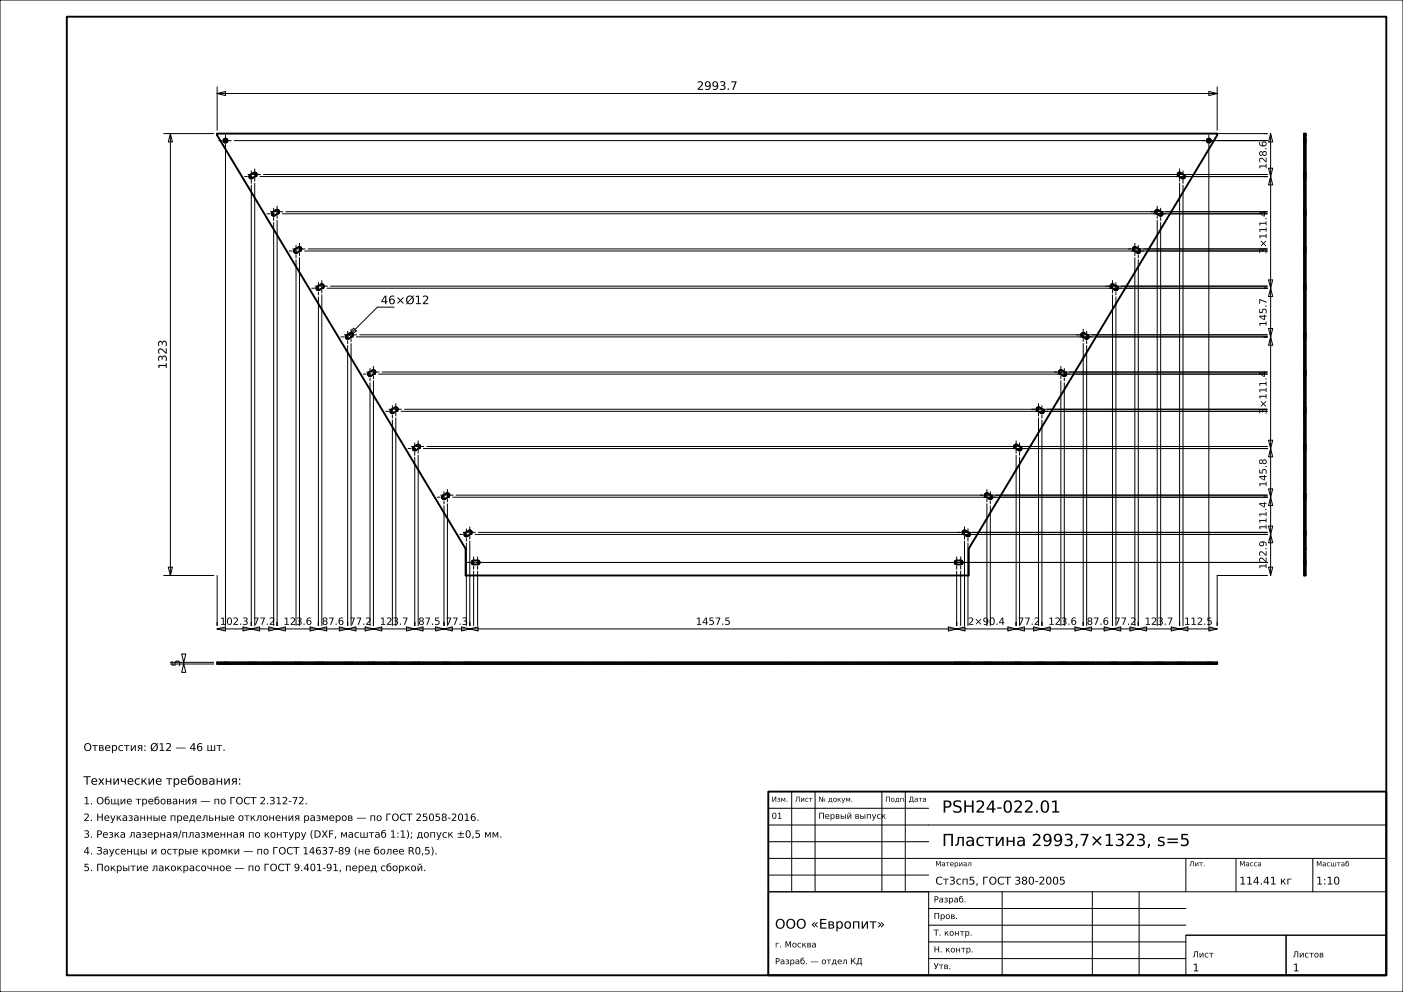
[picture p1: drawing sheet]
<svg xmlns="http://www.w3.org/2000/svg" width="420mm" height="297mm" viewBox="0 0 420 297" stroke-linecap="round" stroke-linejoin="round" font-family="sans-serif">
<defs><g id="words">
<g font-size="5">
<text x="282" y="243.3">PSH24-022.01</text>
<text x="282" y="253.3">Пластина 2993,7×1323, s=5</text>
</g>
<text font-size="4" x="232" y="278">ООО «Европит»</text>
<g font-size="3.5">
<text x="208.6" y="26.9">2993.7</text>
<text x="114" y="91.1">46×Ø12</text>
<text x="49.9" y="110.6" transform="rotate(-90 49.9 110.6)">1323</text>
<text x="53.9" y="199.7" transform="rotate(-90 53.9 199.7)">5</text>
<text x="25" y="234.9">Технические требования:</text>
</g>
<g font-size="3.2">
<text x="25" y="224.8">Отверстия: Ø12 — 46 шт.</text>
<text x="280" y="264.8">Ст3сп5, ГОСТ 380-2005</text>
<text x="371" y="264.8">114.41 кг</text>
<text x="394" y="264.8">1:10</text>
<text x="357" y="290.8">1</text>
<text x="387" y="290.8">1</text>
</g>
<g font-size="3">
<text x="379.2" y="50.7" transform="rotate(-90 379.2 50.7)">128.6</text>
<text x="379.2" y="76.1" transform="rotate(-90 379.2 76.1)">3×111.4</text>
<text x="379.2" y="97.9" transform="rotate(-90 379.2 97.9)">145.7</text>
<text x="379.2" y="124.1" transform="rotate(-90 379.2 124.1)">3×111.4</text>
<text x="379.2" y="145.9" transform="rotate(-90 379.2 145.9)">145.8</text>
<text x="379.2" y="158.7" transform="rotate(-90 379.2 158.7)">111.4</text>
<text x="379.2" y="170.4" transform="rotate(-90 379.2 170.4)">122.9</text>
<text x="65.8" y="187.1">102.3</text>
<text x="75.8" y="187.1">77.2</text>
<text x="84.8" y="187.1">123.6</text>
<text x="96.4" y="187.1">87.6</text>
<text x="104.6" y="187.1">77.2</text>
<text x="113.7" y="187.1">123.7</text>
<text x="125.2" y="187.1">87.5</text>
<text x="133.4" y="187.1">77.3</text>
<text x="208.3" y="187.1">1457.5</text>
<text x="289.8" y="187.1">2×90.4</text>
<text x="304.7" y="187.1">77.2</text>
<text x="313.8" y="187.1">123.6</text>
<text x="325.3" y="187.1">87.6</text>
<text x="333.6" y="187.1">77.2</text>
<text x="342.7" y="187.1">123.7</text>
<text x="354.5" y="187.1">112.5</text>
<text x="25" y="240.8">1. Общие требования — по ГОСТ 2.312-72.</text>
<text x="25" y="245.8">2. Неуказанные предельные отклонения размеров — по ГОСТ 25058-2016.</text>
<text x="25" y="250.8">3. Резка лазерная/плазменная по контуру (DXF, масштаб 1:1); допуск ±0,5 мм.</text>
<text x="25" y="255.8">4. Заусенцы и острые кромки — по ГОСТ 14637-89 (не более R0,5).</text>
<text x="25" y="260.8">5. Покрытие лакокрасочное — по ГОСТ 9.401-91, перед сборкой.</text>
</g>
<g font-size="2.5">
<text x="231" y="245.1">01</text>
<text x="245" y="245.1">Первый выпуск</text>
<text x="279.5" y="270.2">Разраб.</text>
<text x="279.5" y="275.1">Пров.</text>
<text x="279.5" y="280.1">Т. контр.</text>
<text x="232" y="283.6">г. Москва</text>
<text x="279.5" y="285.1">Н. контр.</text>
<text x="357" y="286.6">Лист</text>
<text x="387" y="286.6">Листов</text>
<text x="232" y="288.7">Разраб. — отдел КД</text>
<text x="279.5" y="290.1">Утв.</text>
</g>
<g font-size="2.1">
<text x="231" y="240">Изм.</text>
<text x="238" y="240">Лист</text>
<text x="245" y="240">№ докум.</text>
<text x="265" y="240">Подп.</text>
<text x="272" y="240">Дата</text>
<text x="280" y="259.3">Материал</text>
<text x="356" y="259.3">Лит.</text>
<text x="371" y="259.3">Масса</text>
<text x="394" y="259.4">Масштаб</text>
</g>
</g></defs>
<g fill="none" stroke="#000" stroke-width=".3">
<path d="M0 0h420v297h-420zM49 40h15M51 40l.6 2.5h-1.2zM51 40v132.3M65 28l2.5-.6v1.2zM65 26v13M65 28h299.4M361.9 27.4l2.5 .6-2.5 .6zM364.4 26v13M364.4 40h15M380.4 40l.6 2.5h-1.3zM380.4 40v132.3"/>
<path d="M67.5 44.7v142.6M70.1 42.1h309.3M75.2 55.5v131.8M76.3 54.8v132.5M77.8 52.9h301.6M78.9 52.2h300.5M353.1 54.8v132.5M354.1 55.5v131.8M361.9 44.7v142.6M379.7 50.4h1.3l-.6 2.5zM380.4 52.9l.6 2.5h-1.3zM81.9 66.6v120.7"/>
<path d="M83 66v121.3M84.5 64h294.9M85.6 63.4h293.8M88.6 77.7v109.6M89.6 77.1v110.2M91.2 75.1h288.2M92.2 74.5h287.2M339.7 77.1v110.2M340.8 77.7v109.6M346.4 66v121.3M347.4 66.6v120.7M95.3 88.9v98.4"/>
<path d="M96.3 88.3v99M97.9 86.3h281.5M98.9 85.7h280.5M105.8 98.2l.9 .9-2.2 1.3zM118 92h-5l-8.5 8.4M333 88.3v99M334.1 88.9v98.4M379.7 98.4h1.3l-.6 2.5zM379.7 83.8h1.3l-.6 2.5zM380.4 86.3l.6 2.5h-1.3zM104.1 103.5v83.8M105.1 102.8v84.5"/>
<path d="M106.7 100.9h272.7M107.7 100.2h271.7M110.8 114.6v72.7M111.8 114v73.3M113.4 112h266M114.4 111.4h265M317.6 114v73.3M318.6 114.6v72.7M324.3 102.8v84.5M325.3 103.5v83.8M380.4 100.9l.6 2.5h-1.3zM117.5 125.8v61.5"/>
<path d="M118.5 125.1v62.2M120.1 123.2h259.3M121.1 122.5h258.3M124.2 136.9v50.4M125.2 136.3v51M126.8 134.3h252.6M127.8 133.7h251.6M304.2 136.3v51M305.2 136.9v50.4M310.9 125.1v62.2M311.9 125.8v61.5M379.7 131.8h1.3l-.6 2.5z"/>
<path d="M380.4 134.3l.6 2.5h-1.3zM132.9 151.5v35.8M133.9 150.8v36.5M135.5 148.9h243.9M136.5 148.2h242.9M143.2 159.4h236.2M295.4 150.8v36.5M296.5 151.5v35.8M379.7 157.5h1.3l-.6 2.5zM379.7 146.4h1.3l-.6 2.5zM380.4 148.9l.6 2.5h-1.3zM49 172.3h15"/>
<path d="M50.4 169.8h1.2l-.6 2.5zM65 172.3v15M139.6 162.6v24.7M140.6 162v25.3M141.8 171v16.3M142.2 160h237.2M143 171v16.3M144.4 168.4h235M286.4 171v16.3M287.6 171v16.3M288.7 162v25.3M289.8 162.6v24.7"/>
<path d="M379.4 172.3h-15v15M379.7 169.8h1.3l-.6 2.5zM380.4 160l.6 2.5h-1.3zM51 198.8h13M51 198.3h13M54.4 195.8h1.2l-.6 2.5zM55 198.8l.6 2.5h-1.2zM55 198.3v.5M65 188.3l2.5-.6v1.2zM65 188.3h299.4M72.7 187.7l2.5 .6-2.5 .6zM75.2 188.3l2.5-.6v1.2z"/>
<path d="M80.4 187.7l2.6 .6-2.6 .6zM83 188.3l2.5-.6v1.2zM92.8 187.7l2.5 .6-2.5 .6zM95.3 188.3l2.5-.6v1.2zM101.6 187.7l2.5 .6-2.5 .6zM104.1 188.3l2.5-.6v1.2zM109.3 187.7l2.5 .6-2.5 .6zM111.8 188.3l2.5-.6v1.2zM121.7 187.7l2.5 .6-2.5 .6zM124.2 188.3l2.5-.6v1.2zM130.4 187.7l2.5 .6-2.5 .6zM132.9 188.3l2.5-.6v1.2z"/>
<path d="M138.1 187.7l2.5 .6-2.5 .6zM140.6 188.3l2.5-.6v1.2zM283.9 187.7l2.5 .6-2.5 .6zM286.4 188.3l2.5-.6v1.2zM301.7 187.7l2.5 .6-2.5 .6zM304.2 188.3l2.5-.6v1.2zM309.4 187.7l2.5 .6-2.5 .6zM311.9 188.3l2.5-.6v1.2zM321.8 187.7l2.5 .6-2.5 .6zM324.3 188.3l2.5-.6v1.2zM330.5 187.7l2.5 .6-2.5 .6zM333 188.3l2.5-.6v1.2z"/>
<path d="M338.3 187.7l2.5 .6-2.5 .6zM340.8 188.3l2.5-.6v1.2zM350.6 187.7l2.5 .6-2.5 .6zM353.1 188.3l2.5-.6v1.2zM361.9 187.7l2.5 .6-2.5 .6zM237 237v30M244 237v30M264 237v30M271 237v30M230 257h185M230 252h48M230 247h185"/>
<path d="M230 242h48M355 257v10M370 257v10M393 257v10M230 267h48v25h-48zM230 267h185M230 262h48M278 277h77M278 272h77M300 267v25M327 267v25M341 267v25"/>
<path d="M278 287h77M278 282h77M355 280h30v12h-30zM355 280h60M385 280h30v12h-30z"/>
</g>
<g fill="none" stroke="#000" stroke-width=".56">
<path d="M20 5h395v287h-395zM65 40h299.4v.5l-74.4 123.8v8h-150.6v-8l-74.4-123.8zM390.4 40h.5v132.3h-.5zM74.8 52.5l1.1-.8a.6 .6 0 0 1 .9 .2 .6 .6 0 0 1-.2 .9l-1.1 .6a.6 .6 0 0 1-.7-.2 .6 .6 0 0 1 0-.7zM352.7 51.8l.6-.1 1.2 .6a.6 .6 0 0 1 .2 .9 .6 .6 0 0 1-.9 .2l-1.1-.8-.2-.5zM390.4 40.5h.5M81.5 63.6l1.1-.7a.6 .6 0 0 1 .9 .2 .6 .6 0 0 1-.2 .8l-1.1 .6a.6 .6 0 0 1-.7-.1 .6 .6 0 0 1 0-.8zM88.2 74.8l1.1-.8a.6 .6 0 0 1 .9 .2 .6 .6 0 0 1-.2 .8l-1.1 .7a.6 .6 0 0 1-.7-.2 .6 .6 0 0 1 0-.7zM339.3 74.1l.6-.2 1.2 .7a.6 .6 0 0 1 .2 .9 .6 .6 0 0 1-.9 .2l-1.1-.8-.2-.5zM346 62.9l.6-.1 1.2 .7a.6 .6 0 0 1 .2 .8 .6 .6 0 0 1-.9 .2l-1.1-.7-.2-.4zM94.9 85.9l1.1-.7a.6 .6 0 0 1 .9 .2 .6 .6 0 0 1-.2 .8l-1.1 .6a.6 .6 0 0 1-.7-.1 .6 .6 0 0 1 0-.8zM323.9 99.8l.5-.1 1.2 .7a.6 .6 0 0 1 .2 .8 .6 .6 0 0 1-.8 .2l-1.2-.8-.1-.5z"/>
<path d="M332.6 85.2l.6-.1 1.2 .7a.6 .6 0 0 1 .2 .8 .6 .6 0 0 1-.9 .2l-1.1-.7-.2-.6zM103.6 100.5l1.2-.8a.6 .6 0 0 1 .8 .2 .6 .6 0 0 1-.2 .9l-1 .6a.6 .6 0 0 1-.8-.1 .6 .6 0 0 1 0-.8zM110.3 111.6l1.2-.7a.6 .6 0 0 1 .8 .2 .6 .6 0 0 1-.2 .8l-1 .6a.6 .6 0 0 1-.8-.1 .6 .6 0 0 1 0-.8zM317.2 110.9l.5-.1 1.2 .7a.6 .6 0 0 1 .2 .8 .6 .6 0 0 1-.8 .2l-1.2-.7-.1-.5zM117 122.8l1.2-.8a.6 .6 0 0 1 .8 .2 .6 .6 0 0 1-.2 .8l-1 .7a.6 .6 0 0 1-.8-.2 .6 .6 0 0 1 0-.7zM123.7 133.9l1.2-.7a.6 .6 0 0 1 .8 .2 .6 .6 0 0 1-.2 .8l-1 .6a.6 .6 0 0 1-.8-.1 .6 .6 0 0 1 0-.8zM303.8 133.2l.5-.1 1.2 .7a.6 .6 0 0 1 .2 .8 .6 .6 0 0 1-.8 .2l-1.2-.7-.1-.6zM310.5 122.1l.5-.2 1.2 .7a.6 .6 0 0 1 .2 .9 .6 .6 0 0 1-.8 .2l-1.2-.8-.1-.5zM132.5 148.5l1.1-.8a.6 .6 0 0 1 .9 .2 .6 .6 0 0 1-.2 .9l-1.1 .6a.6 .6 0 0 1-.7-.1 .6 .6 0 0 1 0-.8zM139.2 159.6l1.1-.7a.6 .6 0 0 1 .9 .2 .6 .6 0 0 1-.3 .8l-1 .6a.6 .6 0 0 1-.8-.1 .6 .6 0 0 1 .1-.8zM288.3 158.9l.6-.1 1.2 .7a.6 .6 0 0 1 .2 .8 .6 .6 0 0 1-.8 .2l-1.2-.7-.1-.5zM295 147.8l.6-.1 1.2 .7a.6 .6 0 0 1 .2 .8 .6 .6 0 0 1-.8 .2l-1.2-.8-.2-.3z"/>
<path d="M141.3 168l.5-.2h1.2a.6 .6 0 0 1 .6 .6 .6 .6 0 0 1-.6 .6l-1.6-.1-.2-.3zM285.9 168l.5-.2h1.2a.6 .6 0 0 1 .6 .6 .6 .6 0 0 1-.6 .6l-1.6-.1-.2-.5zM390.4 164.3h.5M65 198.3h299.4v.5h-299.4zM230 237h185v55h-185z"/>
<circle cx="67.5" cy="42.1" r=".6"/>
<circle cx="361.9" cy="42.1" r=".6"/>
</g>
<g fill="none" stroke="#000" stroke-width=".3" stroke-dasharray=".7 .5" stroke-linecap="butt">
<path d="M364.4 40h-299.4M390.4 40h.5M65 40.5v-.5M66.9 42.1v-.2M66.9 41.9l.1-.2M66.9 42.3v-.2M67 41.7l.1-.1M67 42.5l-.1-.2M67.1 41.6l.2-.1M67.1 42.6l-.1-.1M67.3 41.5h.2M67.3 42.7l-.2-.1"/>
<path d="M67.5 41.5h.2M67.5 42.7h-.2M67.7 41.5l.2 .1M67.7 42.7h-.2M67.9 41.6l.1 .1M67.9 42.6l-.2 .1M68 41.7l.1 .2M68 42.5l-.1 .1M68.1 41.9v.2M68.1 42.3l-.1 .2M68.1 42.1v.2M74.6 52.8l.1-.2"/>
<path d="M74.6 53v-.2M74.7 52.6l.1-.1M74.7 53.2l-.1-.2M74.8 52.5l.1-.2M74.8 53.3l-.1-.1M74.9 52.3l1-.6M75 53.4l-.2-.1M75.2 53.5l-.2-.1M75.4 53.4l-.2 .1M75.5 53.4h-.1M75.9 51.7h.2M76.1 51.7l.2-.1"/>
<path d="M76.3 51.6l.2 .1M76.5 51.7l.2 .1M76.6 52.8l-1.1 .6M76.7 51.8l.1 .1M76.7 52.6l-.1 .2M76.8 51.9v.2M76.8 52.5l-.1 .1M76.8 52.1l.1 .2M76.9 52.3l-.1 .2M352.5 52.3v-.2M352.5 52.1l.1-.2M352.6 52.5l-.1-.2"/>
<path d="M352.6 51.9l.1-.1M352.7 52.6l-.1-.1M352.7 51.8l.2-.1M352.8 52.8l-.1-.2M352.9 51.7l.2-.1M353.1 51.6l.2 .1M353.3 51.7h.1M353.4 51.7l1.1 .6M353.8 53.4l-1-.6M354 53.4h-.2M354.2 53.5l-.2-.1M354.4 53.4l-.2 .1"/>
<path d="M354.5 52.3l.1 .2M354.5 53.3l-.1 .1M354.6 52.5l.1 .1M354.7 53.2l-.2 .1M354.7 52.6v.2M354.7 53v.2M354.7 52.8v.2M361.3 42.1v-.2M361.3 42.3v-.2M361.3 41.9l.1-.2M361.4 42.5l-.1-.2M361.4 41.7l.1-.1"/>
<path d="M361.5 42.6l-.1-.1M361.5 41.6l.2-.1M361.7 42.7l-.2-.1M361.7 41.5h.2M361.9 42.7h-.2M361.9 41.5h.2M362.1 42.7h-.2M362.1 41.5l.1 .1M362.2 42.6l-.1 .1M362.2 41.6l.2 .1M362.4 42.5l-.2 .1M362.4 41.7v.2"/>
<path d="M362.4 42.3v.2M362.4 41.9l.1 .2M362.5 42.1l-.1 .2M364.4 40.5v-.5M390.4 51.7v-.1M390.4 51.6v.1M390.4 51.7v.1M390.4 51.8v.1M390.4 51.9v.1M390.4 52v.1M390.4 52.1v.1M390.4 52.2v.1"/>
<path d="M390.4 52.3v.1M390.4 52.4v.1M390.4 52.5v.1M390.4 52.6v.1M390.4 52.7v.1M390.4 52.3v-.6M390.4 53.4v.1M390.4 53.5v-.1M390.4 53.4v-.1M390.4 53.3v-.1M390.4 53.2v-.1M390.4 53.1v-.1"/>
<path d="M390.4 53v-.1M390.4 52.9v-.1M390.4 52.8v-.1M390.4 52.7v-.1M390.4 52.6v-.1M390.4 52.5v-.1M390.4 52.4v-.1M390.4 52.8v.6M390.4 42.1v-.1M390.4 42v-.1M390.4 41.9v-.1M390.4 41.8v-.1"/>
<path d="M390.4 41.7v-.1M390.4 41.6v-.1M390.4 41.5v.1M390.4 41.6v.1M390.4 41.7v.1M390.4 41.8v.2M390.4 42v.1M390.4 42.1v.1M390.4 42.2v.2M390.4 42.4v.1M390.4 42.5v.1M390.4 42.6v.1"/>
<path d="M390.4 42.7v-.1M390.4 42.6v-.1M390.4 42.5v-.1M390.4 42.4v-.1M390.4 42.3v-.1M390.4 42.2v-.1M390.4 52.3v-.1M390.4 52.2v-.1M390.4 52.1v-.1M390.4 52v-.1M390.4 51.9v-.1M390.4 51.8v-.1"/>
<path d="M390.4 51.7v.6M390.4 52.8v.1M390.4 52.9v.1M390.4 53v.1M390.4 53.1v.1M390.4 53.2v.1M390.4 53.3v.1M390.4 53.4v-.6M390.4 42.2v.1M390.4 42.3v.1M390.4 42.4v-.2M390.4 42v-.2"/>
<path d="M390.4 41.8v.1M390.4 41.9v.1M390.4 40.5h.5M390.4 40.5v-.5M390.9 52.8v-.1M390.9 52.7v-.1M390.9 52.6v-.1M390.9 52.5v-.1M390.9 52.4v-.1M390.9 52.3v-.1M390.9 52.2v-.1M390.9 52.1v-.1"/>
<path d="M390.9 52v-.1M390.9 51.9v-.1M390.9 51.8v-.1M390.9 51.7v-.1M390.9 51.6v.1M390.9 51.7v.6M390.9 52.3v.1M390.9 52.4v.1M390.9 52.5v.1M390.9 52.6v.1M390.9 52.7v.1M390.9 52.8v.1"/>
<path d="M390.9 52.9v.1M390.9 53v.1M390.9 53.1v.1M390.9 53.2v.1M390.9 53.3v.1M390.9 53.4v.1M390.9 53.5v-.1M390.9 53.4v-.6M390.9 42.1v.1M390.9 42.2v.1M390.9 42.3v.1M390.9 42.4v.1"/>
<path d="M390.9 42.5v.1M390.9 42.6v.1M390.9 42.7v-.1M390.9 42.6v-.1M390.9 42.5v-.1M390.9 42.4v-.2M390.9 42.2v-.1M390.9 42.1v-.1M390.9 42v-.2M390.9 41.8v-.1M390.9 41.7v-.1M390.9 41.6v-.1"/>
<path d="M390.9 41.5v.1M390.9 41.6v.1M390.9 41.7v.1M390.9 41.8v.1M390.9 41.9v.1M390.9 42v.1M390.9 51.7v.1M390.9 51.8v.1M390.9 51.9v.1M390.9 52v.1M390.9 52.1v.1M390.9 52.2v.1"/>
<path d="M390.9 52.3v-.6M390.9 53.4v-.1M390.9 53.3v-.1M390.9 53.2v-.1M390.9 53.1v-.1M390.9 53v-.1M390.9 52.9v-.1M390.9 52.8v.6M390.9 42v-.1M390.9 41.9v-.1M390.9 41.8v.2M390.9 42.2v.2"/>
<path d="M390.9 42.4v-.1M390.9 42.3v-.1M390.9 40.5v-.5M81.3 64l.1-.2M81.3 64.1v-.1M81.4 63.8l.1-.2M81.4 64.3l-.1-.2M81.5 63.6l.1-.1M81.5 64.5l-.1-.2M81.6 63.5l1-.6M81.7 64.6l-.2-.1M81.9 64.6h-.2"/>
<path d="M82.1 64.6h-.2M82.2 64.5l-.1 .1M82.6 62.9l.2-.1M82.8 62.8h.2M83 62.8h.2M83.2 62.8l.1 .1M83.3 63.9l-1.1 .6M83.3 62.9l.2 .2M83.4 63.8l-.1 .1M83.5 63.1v.2M83.5 63.6l-.1 .2M83.5 63.3l.1 .1"/>
<path d="M83.6 63.4l-.1 .2M88 75.1l.1-.2M88 75.3v-.2M88.1 74.9l.1-.1M88.1 75.5l-.1-.2M88.2 74.8l.1-.2M88.2 75.6l-.1-.1M88.3 74.6l1-.6M88.4 75.7l-.2-.1M88.6 75.7h-.2M88.8 75.7h-.2M88.9 75.7h-.1"/>
<path d="M89.3 74l.2-.1M89.5 73.9h.2M89.7 73.9l.2 .1M89.9 74l.1 .1M90 75l-1.1 .7M90 74.1l.2 .1M90.1 74.9l-.1 .1M90.2 74.2v.2M90.2 74.8l-.1 .1M90.2 74.4v.2M90.2 74.6v.2M339.1 74.6v-.2"/>
<path d="M339.1 74.4l.1-.2M339.2 74.8l-.1-.2M339.2 74.2l.1-.1M339.3 74.9l-.1-.1M339.3 74.1l.2-.1M339.4 75l-.1-.1M339.5 74l.2-.1M339.7 73.9h.2M339.9 73.9l.1 .1M340 74l1.1 .6M340.4 75.7l-1-.7M340.6 75.7h-.2"/>
<path d="M340.8 75.7h-.2M341 75.7h-.2M341.1 74.6l.1 .2M341.1 75.6l-.1 .1M341.2 74.8l.1 .1M341.3 75.5l-.2 .1M341.3 74.9l.1 .2M341.3 75.3v.2M341.4 75.1l-.1 .2M345.8 63.4v-.1M345.8 63.3l.1-.2M345.9 63.6l-.1-.2"/>
<path d="M345.9 63.1l.1-.2M346 63.8l-.1-.2M346 62.9l.2-.1M346.1 63.9l-.1-.1M346.2 62.8h.2M346.4 62.8h.2M346.6 62.8l.1 .1M346.7 62.9l1.1 .6M347.1 64.5l-1-.6M347.3 64.6l-.2-.1M347.5 64.6h-.2M347.7 64.6h-.2"/>
<path d="M347.8 63.5l.1 .1M347.8 64.5l-.1 .1M347.9 63.6l.1 .2M348 64.3l-.2 .2M348 63.8v.2M348 64.1v.2M348 64v.1M390.4 62.9v-.1M390.4 62.8v.1M390.4 62.9v.1M390.4 63v.1M390.4 63.1v.1"/>
<path d="M390.4 63.2v.1M390.4 63.3v.1M390.4 63.4v.2M390.4 63.6v.1M390.4 63.7v.1M390.4 63.8v.1M390.4 63.5v-.6M390.4 64.5v.1M390.4 64.6v-.1M390.4 64.5v-.1M390.4 64.4v-.1M390.4 64.3v-.1"/>
<path d="M390.4 64.2v-.1M390.4 64.1v-.2M390.4 63.9v-.1M390.4 63.8v-.1M390.4 63.7v-.1M390.4 63.6v-.1M390.4 63.9v.6M390.4 74v-.1M390.4 73.9v.1M390.4 74v.1M390.4 74.1v.1M390.4 74.2v.1"/>
<path d="M390.4 74.3v.1M390.4 74.4v.1M390.4 74.5v.1M390.4 74.6v.1M390.4 74.7v.1M390.4 74.8v.1M390.4 74.9v.1M390.4 74.6v-.6M390.4 75.7v-.1M390.4 75.6v-.1M390.4 75.5v-.1M390.4 75.4v-.1"/>
<path d="M390.4 75.3v-.1M390.4 75.2v-.1M390.4 75.1v-.1M390.4 75v-.1M390.4 74.9v-.1M390.4 74.8v-.1M390.4 74.7v-.1M390.4 75v.7M390.4 63.6v-.2M390.4 63.4v-.1M390.4 63.3v-.1M390.4 63.2v-.1"/>
<path d="M390.4 63.1v-.1M390.4 63v-.1M390.4 62.9v.6M390.4 63.5v.1M390.4 63.9v.2M390.4 64.1v.1M390.4 64.2v.1M390.4 64.3v.1M390.4 64.4v.1M390.4 64.5v-.6M390.4 74.6v-.1M390.4 74.5v-.1"/>
<path d="M390.4 74.4v-.1M390.4 74.3v-.1M390.4 74.2v-.1M390.4 74.1v-.1M390.4 74v.6M390.4 75v.1M390.4 75.1v.1M390.4 75.2v.1M390.4 75.3v.1M390.4 75.4v.1M390.4 75.5v.1M390.4 75.6v.1"/>
<path d="M390.4 75.7v-.7M390.9 63.9v-.1M390.9 63.8v-.1M390.9 63.7v-.1M390.9 63.6v-.2M390.9 63.4v-.1M390.9 63.3v-.1M390.9 63.2v-.1M390.9 63.1v-.1M390.9 63v-.1M390.9 62.9v-.1M390.9 62.8v.1"/>
<path d="M390.9 62.9v.6M390.9 63.5v.1M390.9 63.6v.1M390.9 63.7v.1M390.9 63.8v.1M390.9 63.9v.2M390.9 64.1v.1M390.9 64.2v.1M390.9 64.3v.1M390.9 64.4v.1M390.9 64.5v.1M390.9 64.6v-.1"/>
<path d="M390.9 64.5v-.6M390.9 75v-.1M390.9 74.9v-.1M390.9 74.8v-.1M390.9 74.7v-.1M390.9 74.6v-.1M390.9 74.5v-.1M390.9 74.4v-.1M390.9 74.3v-.1M390.9 74.2v-.1M390.9 74.1v-.1M390.9 74v-.1"/>
<path d="M390.9 73.9v.1M390.9 74v.6M390.9 74.6v.1M390.9 74.7v.1M390.9 74.8v.1M390.9 74.9v.1M390.9 75v.1M390.9 75.1v.1M390.9 75.2v.1M390.9 75.3v.1M390.9 75.4v.1M390.9 75.5v.1"/>
<path d="M390.9 75.6v.1M390.9 75.7v-.7M390.9 62.9v.1M390.9 63v.1M390.9 63.1v.1M390.9 63.2v.1M390.9 63.3v.1M390.9 63.4v.2M390.9 63.5v-.6M390.9 64.5v-.1M390.9 64.4v-.1M390.9 64.3v-.1"/>
<path d="M390.9 64.2v-.1M390.9 64.1v-.2M390.9 63.6v-.1M390.9 63.9v.6M390.9 74v.1M390.9 74.1v.1M390.9 74.2v.1M390.9 74.3v.1M390.9 74.4v.1M390.9 74.5v.1M390.9 74.6v-.6M390.9 75.7v-.1"/>
<path d="M390.9 75.6v-.1M390.9 75.5v-.1M390.9 75.4v-.1M390.9 75.3v-.1M390.9 75.2v-.1M390.9 75.1v-.1M390.9 75v.7M94.7 86.2l.1-.1M94.7 86.4v-.2M94.8 86.1l.1-.2M94.8 86.6l-.1-.2M94.9 85.9l.1-.1"/>
<path d="M94.9 86.7l-.1-.1M95 85.8l1-.6M95.1 86.8l-.2-.1M95.3 86.9l-.2-.1M95.4 86.9h-.1M95.6 86.8l-.2 .1M96 85.2l.2-.1M96.2 85.1h.2M96.4 85.1h.2M96.6 85.1l.1 .1M96.7 86.2l-1.1 .6M96.7 85.2l.2 .2"/>
<path d="M96.8 86.1l-.1 .1M96.9 85.4v.1M96.9 85.9l-.1 .2M96.9 85.5v.2M96.9 85.7v.2M104.8 99.7h.2M105 99.7l.2-.1M105.2 99.6l.1 .1M105.3 99.7l.2 .1M105.5 99.8l.1 .1M105.6 99.9l.1 .2M323.8 99.9l.1-.1"/>
<path d="M323.9 99.8l.1-.1M324 99.7l.2-.1M324.2 99.6l.2 .1M324.4 99.7h.2M324.6 99.7l1 .7M332.4 85.7v-.2M332.4 85.5l.1-.1M332.5 85.9l-.1-.2M332.5 85.4l.1-.2M332.6 86.1l-.1-.2M332.6 85.2l.2-.1M332.7 86.2l-.1-.1"/>
<path d="M332.8 85.1h.2M333 85.1h.2M333.2 85.1l.1 .1M333.3 85.2l1.1 .6M333.7 86.8l-1-.6M333.9 86.9l-.2-.1M334.1 86.9h-.2M334.3 86.8l-.2 .1M334.4 85.8l.1 .1M334.5 86.7l-.2 .1M334.5 85.9l.1 .2M334.6 86.6l-.1 .1"/>
<path d="M334.6 86.1l.1 .1M334.6 86.4v.2M334.7 86.2l-.1 .2M390.4 99.7v-.1M390.4 99.6v.1M390.4 99.7v.1M390.4 99.8v.1M390.4 99.9v.1M390.4 100v.1M390.4 85.2v-.1M390.4 85.1v.1M390.4 85.2v.1"/>
<path d="M390.4 85.3v.1M390.4 85.4v.1M390.4 85.5v.1M390.4 85.6v.1M390.4 85.7v.1M390.4 85.8v.1M390.4 85.9v.1M390.4 86v.1M390.4 86.1v.1M390.4 85.8v-.6M390.4 86.8v.1M390.4 86.9v-.1"/>
<path d="M390.4 86.8v-.1M390.4 86.7v-.1M390.4 86.6v-.1M390.4 86.5v-.2M390.4 86.3v-.1M390.4 86.2v-.1M390.4 86.1v-.1M390.4 86v-.1M390.4 85.9v-.1M390.4 86.2v.6M390.4 100v-.1M390.4 99.9v-.1"/>
<path d="M390.4 99.8v-.1M390.4 99.7v.7M390.4 85.8v-.1M390.4 85.7v-.1M390.4 85.6v-.1M390.4 85.5v-.1M390.4 85.4v-.1M390.4 85.3v-.1M390.4 85.2v.6M390.4 86.2v.1M390.4 86.3v.2M390.4 86.5v.1"/>
<path d="M390.4 86.6v.1M390.4 86.7v.1M390.4 86.8v-.6M390.9 100v-.1M390.9 99.9v-.1M390.9 99.8v-.1M390.9 99.7v-.1M390.9 99.6v.1M390.9 99.7v.7M390.9 86.2v-.1M390.9 86.1v-.1M390.9 86v-.1"/>
<path d="M390.9 85.9v-.1M390.9 85.8v-.1M390.9 85.7v-.1M390.9 85.6v-.1M390.9 85.5v-.1M390.9 85.4v-.1M390.9 85.3v-.1M390.9 85.2v-.1M390.9 85.1v.1M390.9 85.2v.6M390.9 85.8v.1M390.9 85.9v.1"/>
<path d="M390.9 86v.1M390.9 86.1v.1M390.9 86.2v.1M390.9 86.3v.2M390.9 86.5v.1M390.9 86.6v.1M390.9 86.7v.1M390.9 86.8v.1M390.9 86.9v-.1M390.9 86.8v-.6M390.9 99.7v.1M390.9 99.8v.1"/>
<path d="M390.9 99.9v.1M390.9 100v.1M390.9 85.2v.1M390.9 85.3v.1M390.9 85.4v.1M390.9 85.5v.1M390.9 85.6v.1M390.9 85.7v.1M390.9 85.8v-.6M390.9 86.8v-.1M390.9 86.7v-.1M390.9 86.6v-.1"/>
<path d="M390.9 86.5v-.2M390.9 86.3v-.1M390.9 86.2v.6M103.5 100.8v-.2M103.5 101v-.2M103.5 100.6l.1-.1M103.6 101.2l-.1-.2M103.6 100.5l.2-.1M103.7 101.3l-.1-.1M103.8 100.4l1-.7M103.8 101.4l-.1-.1M104 101.5l-.2-.1"/>
<path d="M104.2 101.4l-.2 .1M104.4 101.4h-.2M105.4 100.8l-1 .6M105.6 100.6l-.2 .2M105.7 100.5l-.1 .1M105.7 100.1v.2M105.7 100.3v.2M110.2 112v-.2M110.2 112.1v-.1M110.2 111.8l.1-.2M110.3 112.3l-.1-.2M110.3 111.6l.2-.1"/>
<path d="M110.4 112.5l-.1-.2M110.5 111.5l1-.6M110.5 112.6l-.1-.1M110.7 112.6h-.2M110.9 112.6h-.2M111.1 112.5l-.2 .1M111.5 110.9l.2-.1M111.7 110.8h.1M111.8 110.8h.2M112 110.8l.2 .1M112.1 111.9l-1 .6M112.2 110.9l.1 .2"/>
<path d="M112.2 111.8l-.1 .1M112.3 111.1l.1 .2M112.3 111.6l-.1 .2M112.4 111.3v.1M112.4 111.4l-.1 .2M317 111.4v-.1M317 111.3l.1-.2M317 111.6v-.2M317.1 111.1l.1-.2M317.1 111.8l-.1-.2M317.2 110.9l.1-.1M317.3 111.9l-.2-.1"/>
<path d="M317.3 110.8h.2M317.5 110.8h.2M317.7 110.8l.2 .1M317.9 110.9l1 .6M318.3 112.5l-1-.6M318.5 112.6l-.2-.1M318.7 112.6h-.2M318.8 112.6h-.1M318.9 111.5l.2 .1M319 112.5l-.2 .1M319.1 111.6l.1 .2M319.1 112.3l-.1 .2"/>
<path d="M319.2 111.8v.2M319.2 112.1l-.1 .2M319.2 112v.1M323.7 100.3v-.2M323.7 100.1l.1-.2M323.7 100.5v-.2M323.8 100.6l-.1-.1M324 100.8l-.2-.2M325 101.4l-1-.6M325.2 101.4h-.2M325.4 101.5l-.2-.1M325.5 101.4l-.1 .1"/>
<path d="M325.6 100.4l.2 .1M325.7 101.3l-.2 .1M325.8 100.5l.1 .1M325.8 101.2l-.1 .1M325.9 100.6v.2M325.9 101l-.1 .2M325.9 100.8v.2M390.4 101.4v.1M390.4 101.5v-.1M390.4 101.4v-.1M390.4 101.3v-.1M390.4 101.2v-.1"/>
<path d="M390.4 101.1v-.1M390.4 101v-.1M390.4 100.9v-.1M390.4 100.8v-.1M390.4 100.7v-.1M390.4 100.6v-.1M390.4 100.5v-.1M390.4 100.8v.6M390.4 100.1v.1M390.4 100.2v.1M390.4 100.3v.1M390.4 100.4v.1"/>
<path d="M390.4 100.5v.1M390.4 100.6v.1M390.4 100.7v.1M390.4 100.4v-.7M390.4 112.5v.1M390.4 112.6v-.1M390.4 112.5v-.1M390.4 112.4v-.1M390.4 112.3v-.1M390.4 112.2v-.1M390.4 112.1v-.2M390.4 111.9v-.1"/>
<path d="M390.4 111.8v-.1M390.4 111.7v-.1M390.4 111.6v-.1M390.4 111.9v.6M390.4 110.9v-.1M390.4 110.8v.1M390.4 110.9v.1M390.4 111v.1M390.4 111.1v.1M390.4 111.2v.1M390.4 111.3v.2M390.4 111.5v.1"/>
<path d="M390.4 111.6v.1M390.4 111.7v.1M390.4 111.8v.1M390.4 111.5v-.6M390.4 100.8v.1M390.4 100.9v.1M390.4 101v.1M390.4 101.1v.1M390.4 101.2v.1M390.4 101.3v.1M390.4 101.4v-.6M390.4 100.4v-.1"/>
<path d="M390.4 100.3v-.1M390.4 100.2v-.1M390.4 100.1v-.1M390.4 111.9v.2M390.4 112.1v.1M390.4 112.2v.1M390.4 112.3v.1M390.4 112.4v.1M390.4 112.5v-.6M390.4 111.5v-.2M390.4 111.3v-.1M390.4 111.2v-.1"/>
<path d="M390.4 111.1v-.1M390.4 111v-.1M390.4 110.9v.6M390.9 100.4v.1M390.9 100.5v.1M390.9 100.6v.1M390.9 100.7v.1M390.9 100.8v.1M390.9 100.9v.1M390.9 101v.1M390.9 101.1v.1M390.9 101.2v.1"/>
<path d="M390.9 101.3v.1M390.9 101.4v.1M390.9 101.5v-.1M390.9 101.4v-.6M390.9 100.8v-.1M390.9 100.7v-.1M390.9 100.6v-.1M390.9 100.5v-.1M390.9 100.4v-.1M390.9 100.3v-.1M390.9 100.2v-.1M390.9 100.1v-.1"/>
<path d="M390.9 111.5v.1M390.9 111.6v.1M390.9 111.7v.1M390.9 111.8v.1M390.9 111.9v.2M390.9 112.1v.1M390.9 112.2v.1M390.9 112.3v.1M390.9 112.4v.1M390.9 112.5v.1M390.9 112.6v-.1M390.9 112.5v-.6"/>
<path d="M390.9 111.9v-.1M390.9 111.8v-.1M390.9 111.7v-.1M390.9 111.6v-.1M390.9 111.5v-.2M390.9 111.3v-.1M390.9 111.2v-.1M390.9 111.1v-.1M390.9 111v-.1M390.9 110.9v-.1M390.9 110.8v.1M390.9 110.9v.6"/>
<path d="M390.9 101.4v-.1M390.9 101.3v-.1M390.9 101.2v-.1M390.9 101.1v-.1M390.9 101v-.1M390.9 100.9v-.1M390.9 100.8v.6M390.9 100.1v.1M390.9 100.2v.1M390.9 100.3v.1M390.9 100.4v-.7M390.9 112.5v-.1"/>
<path d="M390.9 112.4v-.1M390.9 112.3v-.1M390.9 112.2v-.1M390.9 112.1v-.2M390.9 111.9v.6M390.9 110.9v.1M390.9 111v.1M390.9 111.1v.1M390.9 111.2v.1M390.9 111.3v.2M390.9 111.5v-.6M116.9 123.1v-.2"/>
<path d="M116.9 123.3v-.2M116.9 122.9l.1-.1M116.9 123.5v-.2M117 122.8l.2-.2M117.1 123.6l-.2-.1M117.2 122.6l1-.6M117.2 123.7l-.1-.1M117.4 123.7h-.2M117.6 123.7h-.2M117.8 123.7h-.2M118.2 122l.2-.1M118.4 121.9h.1"/>
<path d="M118.5 121.9l.2 .1M118.7 122l.2 .1M118.8 123l-1 .7M118.9 122.1l.1 .1M118.9 122.9l-.1 .1M119 122.2l.1 .2M119 122.8l-.1 .1M119.1 122.4v.2M119.1 122.6l-.1 .2M123.6 134.2v-.1M123.6 134.4v-.2M123.6 134.1l.1-.2"/>
<path d="M123.6 134.6v-.2M123.7 133.9l.1-.1M123.8 134.7l-.2-.1M123.8 133.8l1.1-.6M123.9 134.8l-.1-.1M124.1 134.9l-.2-.1M124.3 134.9h-.2M124.5 134.8l-.2 .1M124.9 133.2l.2-.1M125.1 133.1h.1M125.2 133.1h.2M125.4 133.1l.2 .1"/>
<path d="M125.5 134.2l-1 .6M125.6 133.2l.1 .2M125.6 134.1l-.1 .1M125.7 133.4l.1 .1M125.7 133.9l-.1 .2M125.8 133.5v.2M125.8 133.7l-.1 .2M303.6 133.7v-.2M303.6 133.5l.1-.1M303.6 133.9v-.2M303.7 133.4l.1-.2M303.7 134.1l-.1-.2"/>
<path d="M303.8 133.2l.2-.1M303.9 134.2l-.2-.1M304 133.1h.1M304.1 133.1h.2M304.3 133.1l.2 .1M304.5 133.2l1 .6M304.9 134.8l-1-.6M305.1 134.9l-.2-.1M305.3 134.9h-.2M305.5 134.8l-.2 .1M305.5 133.8l.2 .1M305.6 134.7l-.1 .1"/>
<path d="M305.7 133.9l.1 .2M305.7 134.6l-.1 .1M305.8 134.1v.1M305.8 134.4l-.1 .2M305.8 134.2v.2M310.3 122.6v-.2M310.3 122.4l.1-.2M310.3 122.8v-.2M310.4 122.2l.1-.1M310.4 122.9l-.1-.1M310.5 122.1l.1-.1M310.6 123l-.2-.1"/>
<path d="M310.6 122l.2-.1M310.8 121.9h.2M311 121.9l.2 .1M311.2 122l1 .6M311.6 123.7l-1-.7M311.8 123.7h-.2M312 123.7h-.2M312.1 123.7h-.1M312.2 122.6l.2 .2M312.3 123.6l-.2 .1M312.4 122.8l.1 .1M312.4 123.5l-.1 .1"/>
<path d="M312.5 122.9v.2M312.5 123.3l-.1 .2M312.5 123.1v.2M390.4 123.7v.1M390.4 123.8v-.1M390.4 123.7v-.1M390.4 123.6v-.1M390.4 123.5v-.1M390.4 123.4v-.1M390.4 123.3v-.1M390.4 123.2v-.1M390.4 123.1v-.1"/>
<path d="M390.4 123v-.1M390.4 122.9v-.1M390.4 122.8v-.1M390.4 122.7v-.1M390.4 123v.7M390.4 122v-.1M390.4 121.9v.1M390.4 122v.1M390.4 122.1v.1M390.4 122.2v.1M390.4 122.3v.1M390.4 122.4v.1"/>
<path d="M390.4 122.5v.1M390.4 122.6v.1M390.4 122.7v.1M390.4 122.8v.1M390.4 122.9v.1M390.4 122.6v-.6M390.4 133.2v-.1M390.4 133.1v.1M390.4 133.2v.1M390.4 133.3v.1M390.4 133.4v.1M390.4 133.5v.1"/>
<path d="M390.4 133.6v.1M390.4 133.7v.1M390.4 133.8v.1M390.4 133.9v.1M390.4 134v.1M390.4 134.1v.1M390.4 133.8v-.6M390.4 134.8v.1M390.4 134.9v-.1M390.4 134.8v-.1M390.4 134.7v-.1M390.4 134.6v-.1"/>
<path d="M390.4 134.5v-.2M390.4 134.3v-.1M390.4 134.2v-.1M390.4 134.1v-.1M390.4 134v-.1M390.4 133.9v-.1M390.4 134.2v.6M390.4 123v.1M390.4 123.1v.1M390.4 123.2v.1M390.4 123.3v.1M390.4 123.4v.1"/>
<path d="M390.4 123.5v.1M390.4 123.6v.1M390.4 123.7v-.7M390.4 122.6v-.1M390.4 122.5v-.1M390.4 122.4v-.1M390.4 122.3v-.1M390.4 122.2v-.1M390.4 122.1v-.1M390.4 122v.6M390.4 133.8v-.1M390.4 133.7v-.1"/>
<path d="M390.4 133.6v-.1M390.4 133.5v-.1M390.4 133.4v-.1M390.4 133.3v-.1M390.4 133.2v.6M390.4 134.2v.1M390.4 134.3v.2M390.4 134.5v.1M390.4 134.6v.1M390.4 134.7v.1M390.4 134.8v-.6M390.9 122.6v.1"/>
<path d="M390.9 122.7v.1M390.9 122.8v.1M390.9 122.9v.1M390.9 123v.1M390.9 123.1v.1M390.9 123.2v.1M390.9 123.3v.1M390.9 123.4v.1M390.9 123.5v.1M390.9 123.6v.1M390.9 123.7v.1M390.9 123.8v-.1"/>
<path d="M390.9 123.7v-.7M390.9 123v-.1M390.9 122.9v-.1M390.9 122.8v-.1M390.9 122.7v-.1M390.9 122.6v-.1M390.9 122.5v-.1M390.9 122.4v-.1M390.9 122.3v-.1M390.9 122.2v-.1M390.9 122.1v-.1M390.9 122v-.1"/>
<path d="M390.9 121.9v.1M390.9 122v.6M390.9 134.2v-.1M390.9 134.1v-.1M390.9 134v-.1M390.9 133.9v-.1M390.9 133.8v-.1M390.9 133.7v-.1M390.9 133.6v-.1M390.9 133.5v-.1M390.9 133.4v-.1M390.9 133.3v-.1"/>
<path d="M390.9 133.2v-.1M390.9 133.1v.1M390.9 133.2v.6M390.9 133.8v.1M390.9 133.9v.1M390.9 134v.1M390.9 134.1v.1M390.9 134.2v.1M390.9 134.3v.2M390.9 134.5v.1M390.9 134.6v.1M390.9 134.7v.1"/>
<path d="M390.9 134.8v.1M390.9 134.9v-.1M390.9 134.8v-.6M390.9 123.7v-.1M390.9 123.6v-.1M390.9 123.5v-.1M390.9 123.4v-.1M390.9 123.3v-.1M390.9 123.2v-.1M390.9 123.1v-.1M390.9 123v.7M390.9 122v.1"/>
<path d="M390.9 122.1v.1M390.9 122.2v.1M390.9 122.3v.1M390.9 122.4v.1M390.9 122.5v.1M390.9 122.6v-.6M390.9 133.2v.1M390.9 133.3v.1M390.9 133.4v.1M390.9 133.5v.1M390.9 133.6v.1M390.9 133.7v.1"/>
<path d="M390.9 133.8v-.6M390.9 134.8v-.1M390.9 134.7v-.1M390.9 134.6v-.1M390.9 134.5v-.2M390.9 134.3v-.1M390.9 134.2v.6M132.3 148.8l.1-.2M132.3 149v-.2M132.4 148.6l.1-.1M132.4 149.2l-.1-.2M132.5 148.5l.1-.1"/>
<path d="M132.5 149.3l-.1-.1M132.6 148.4l1-.7M132.7 149.4l-.2-.1M132.9 149.5l-.2-.1M133 149.5h-.1M133.2 149.4l-.2 .1M133.6 147.7h.2M133.8 147.7h.2M134 147.7h.2M134.2 147.7l.1 .1M134.3 148.8l-1.1 .6M134.3 147.8l.2 .1"/>
<path d="M134.4 148.6l-.1 .2M134.5 147.9v.2M134.5 148.5l-.1 .1M134.5 148.1v.2M134.5 148.3v.2M139 160l.1-.2M139.1 159.8l.1-.2M139.2 159.6l.1-.1M139.3 159.5l1-.6M140.3 158.9l.2-.1M140.5 158.8h.2M140.7 158.8h.2"/>
<path d="M140.9 158.8l.1 .1M140.9 159.9l-1 .6M141 158.9l.2 .2M141.1 159.8l-.2 .1M141.2 159.1v.2M141.2 159.6l-.1 .2M141.2 159.3v.1M141.2 159.4v.2M288.1 159.4l.1-.1M288.2 159.3v-.2M288.2 159.6l-.1-.2M288.2 159.1l.1-.2"/>
<path d="M288.3 159.8l-.1-.2M288.3 158.9l.2-.1M288.4 159.9l-.1-.1M288.5 158.8h.2M288.7 158.8h.2M288.9 158.8l.1 .1M289 158.9l1.1 .6M290.1 159.5l.1 .1M290.2 159.6l.1 .2M290.3 159.8l.1 .2M290.4 160l-.1 .1M294.8 148.3v-.2"/>
<path d="M294.8 148.1l.1-.2M294.9 148.5l-.1-.2M294.9 147.9l.1-.1M295 148.6l-.1-.1M295 147.8l.2-.1M295.1 148.8l-.1-.2M295.2 147.7h.2M295.4 147.7h.2M295.6 147.7h.1M295.7 147.7l1.1 .7M296.2 149.4l-1.1-.6M296.3 149.5l-.1-.1"/>
<path d="M296.5 149.5h-.2M296.7 149.4l-.2 .1M296.8 148.4l.1 .1M296.9 149.3l-.2 .1M296.9 148.5l.1 .1M297 149.2l-.1 .1M297 148.6l.1 .2M297 149v.2M297.1 148.8l-.1 .2M390.4 158.9v-.1M390.4 158.8v.1M390.4 158.9v.1"/>
<path d="M390.4 159v.1M390.4 159.1v.1M390.4 159.2v.1M390.4 159.3v.2M390.4 159.5v.1M390.4 159.6v.1M390.4 159.7v.1M390.4 159.8v.1M390.4 159.5v-.6M390.4 159.9v-.1M390.4 159.8v-.1M390.4 159.7v-.1"/>
<path d="M390.4 159.6v-.1M390.4 159.9v.6M390.4 147.7v-.1M390.4 147.6v.1M390.4 147.7v.1M390.4 147.8v.1M390.4 147.9v.1M390.4 148v.1M390.4 148.1v.1M390.4 148.2v.1M390.4 148.3v.1M390.4 148.4v.1"/>
<path d="M390.4 148.5v.1M390.4 148.6v.1M390.4 148.7v.1M390.4 148.4v-.7M390.4 149.4v.1M390.4 149.5v-.1M390.4 149.4v-.1M390.4 149.3v-.1M390.4 149.2v-.1M390.4 149.1v-.1M390.4 149v-.1M390.4 148.9v-.1"/>
<path d="M390.4 148.8v-.1M390.4 148.7v-.1M390.4 148.6v-.1M390.4 148.5v-.1M390.4 148.8v.6M390.4 159.5v-.2M390.4 159.3v-.1M390.4 159.2v-.1M390.4 159.1v-.1M390.4 159v-.1M390.4 158.9v.6M390.4 159.9v.2"/>
<path d="M390.4 148.4v-.1M390.4 148.3v-.1M390.4 148.2v-.1M390.4 148.1v-.1M390.4 148v-.1M390.4 147.9v-.1M390.4 147.8v-.1M390.4 147.7v.7M390.4 148.8v.1M390.4 148.9v.1M390.4 149v.1M390.4 149.1v.1"/>
<path d="M390.4 149.2v.1M390.4 149.3v.1M390.4 149.4v-.6M390.9 159.9v-.1M390.9 159.8v-.1M390.9 159.7v-.1M390.9 159.6v-.1M390.9 159.5v-.2M390.9 159.3v-.1M390.9 159.2v-.1M390.9 159.1v-.1M390.9 159v-.1"/>
<path d="M390.9 158.9v-.1M390.9 158.8v.1M390.9 158.9v.6M390.9 159.5v.1M390.9 159.6v.1M390.9 159.7v.1M390.9 159.8v.1M390.9 159.9v.2M390.9 148.8v-.1M390.9 148.7v-.1M390.9 148.6v-.1M390.9 148.5v-.1"/>
<path d="M390.9 148.4v-.1M390.9 148.3v-.1M390.9 148.2v-.1M390.9 148.1v-.1M390.9 148v-.1M390.9 147.9v-.1M390.9 147.8v-.1M390.9 147.7v-.1M390.9 147.6v.1M390.9 147.7v.7M390.9 148.4v.1M390.9 148.5v.1"/>
<path d="M390.9 148.6v.1M390.9 148.7v.1M390.9 148.8v.1M390.9 148.9v.1M390.9 149v.1M390.9 149.1v.1M390.9 149.2v.1M390.9 149.3v.1M390.9 149.4v.1M390.9 149.5v-.1M390.9 149.4v-.6M390.9 158.9v.1"/>
<path d="M390.9 159v.1M390.9 159.1v.1M390.9 159.2v.1M390.9 159.3v.2M390.9 159.5v-.6M390.9 159.9v.6M390.9 147.7v.1M390.9 147.8v.1M390.9 147.9v.1M390.9 148v.1M390.9 148.1v.1M390.9 148.2v.1"/>
<path d="M390.9 148.3v.1M390.9 148.4v-.7M390.9 149.4v-.1M390.9 149.3v-.1M390.9 149.2v-.1M390.9 149.1v-.1M390.9 149v-.1M390.9 148.9v-.1M390.9 148.8v.6M139 160.1v-.1M139.1 160.3l-.1-.2M139.2 160.5l-.1-.2"/>
<path d="M139.4 160.6l-.2-.1M139.4 172.3v-8M139.4 164.3l-74.4-123.8M139.4 172.3h150.6M139.6 160.6h-.2M139.7 160.6h-.1M139.9 160.5l-.2 .1M141.2 168.4v-.2M141.2 168.6v-.2M141.2 168.2l.1-.2M141.3 168.8l-.1-.2M141.3 168l.1-.1"/>
<path d="M141.4 168.9l-.1-.1M141.4 167.9l.2-.1M141.6 169l-.2-.1M141.6 167.8h.2M141.8 167.8h1.2M141.8 169h-.2M143 167.8h.2M143 169h-1.2M143.2 167.8l.1 .1M143.2 169h-.2M143.3 167.9l.2 .1M143.3 168.9l-.1 .1"/>
<path d="M143.5 168l.1 .2M143.5 168.8l-.2 .1M143.6 168.2v.2M143.6 168.6l-.1 .2M143.6 168.4v.2M285.8 168.4v-.2M285.8 168.6v-.2M285.8 168.2l.1-.2M285.9 168.8l-.1-.2M285.9 168l.1-.1M286 168.9l-.1-.1M286 167.9l.2-.1"/>
<path d="M286.2 169l-.2-.1M286.2 167.8h.2M286.4 169h-.2M286.4 167.8h1.2M287.6 167.8h.2M287.6 169h-1.2M287.8 167.8l.1 .1M287.8 169h-.2M287.9 167.9l.2 .1M287.9 168.9l-.1 .1M288.1 168l.1 .2M288.1 168.8l-.2 .1"/>
<path d="M288.2 168.2v.2M288.2 168.6l-.1 .2M288.2 168.4v.2M289.5 160.5l-1.1-.6M289.6 160.6l-.1-.1M289.8 160.6h-.2M290 172.3v-8M290 164.3l74.4-123.8M290 160.6h-.2M290.2 160.5l-.2 .1M290.3 160.3l-.1 .2M290.3 160.1v.2"/>
<path d="M390.4 160.5v.1M390.4 160.6v-.1M390.4 160.5v-.1M390.4 160.4v-.1M390.4 160.3v-.1M390.4 160.2v-.1M390.4 160.1v-.2M390.4 167.8v.1M390.4 167.9v.1M390.4 168v.1M390.4 168.1v.2M390.4 168.3v.1"/>
<path d="M390.4 168.4v.1M390.4 168.5v.2M390.4 168.7v.1M390.4 168.8v.1M390.4 168.9v.1M390.4 169v-.1M390.4 168.9v-.1M390.4 168.8v-.1M390.4 168.7v-.2M390.4 168.5v-.1M390.4 168.4v-.1M390.4 168.3v-.2"/>
<path d="M390.4 168.1v-.1M390.4 168v-.1M390.4 167.9v-.1M390.4 160.1v.1M390.4 160.2v.1M390.4 160.3v.1M390.4 160.4v.1M390.4 160.5v-.6M390.4 164.3h.5M390.4 172.3v-8M390.4 172.3h.5M390.4 164.3v-123.8"/>
<path d="M390.9 160.1v.1M390.9 160.2v.1M390.9 160.3v.1M390.9 160.4v.1M390.9 160.5v.1M390.9 160.6v-.1M390.9 160.5v-.6M390.9 167.8h-.5M390.9 169h-.5M390.9 169v-.1M390.9 168.9v-.1M390.9 168.8v-.1"/>
<path d="M390.9 168.7v-.2M390.9 168.5v-.1M390.9 168.4v-.1M390.9 168.3v-.2M390.9 168.1v-.1M390.9 168v-.1M390.9 167.9v-.1M390.9 167.8v.1M390.9 167.9v.1M390.9 168v.1M390.9 168.1v.2M390.9 168.3v.1"/>
<path d="M390.9 168.4v.1M390.9 168.5v.2M390.9 168.7v.1M390.9 168.8v.1M390.9 168.9v.1M390.9 160.5v-.1M390.9 160.4v-.1M390.9 160.3v-.1M390.9 160.2v-.1M390.9 160.1v-.2M390.9 172.3v-8M390.9 164.3v-123.8"/>
<path d="M65 198.8v-.5M66.9 198.3v.5M66.9 198.8h.1M66.9 198.3h.1M67 198.8h-.1M67 198.3h-.1M67 198.8h.1M67 198.3h.1M67.1 198.8h.1M67.1 198.8h-.1M67.1 198.3h.1M67.1 198.3h-.1"/>
<path d="M67.2 198.8h.2M67.2 198.8h-.1M67.2 198.3h.2M67.2 198.3h-.1M67.4 198.8h.1M67.4 198.8h-.2M67.4 198.3h.1M67.4 198.3h-.2M67.5 198.8h.1M67.5 198.8h-.1M67.5 198.3h.1M67.5 198.3h-.1"/>
<path d="M67.6 198.8h.2M67.6 198.8h-.1M67.6 198.3h.2M67.6 198.3h-.1M67.8 198.8h.1M67.8 198.8h-.2M67.8 198.3h.1M67.8 198.3h-.2M67.9 198.8h.1M67.9 198.8h-.1M67.9 198.3h.1M67.9 198.3h-.1"/>
<path d="M68 198.8h-.1M68 198.3h-.1M68 198.8h.1M68 198.3h.1M68.1 198.8h-.1M68.1 198.3h-.1M74.6 198.8h.1M74.6 198.3h.1M74.7 198.8h-.1M74.7 198.3h-.1M74.7 198.3h.1M74.7 198.8h.1"/>
<path d="M74.8 198.8h-.1M74.8 198.8h.1M74.8 198.3h-.1M74.8 198.3h.1M74.9 198.3h-.1M74.9 198.8h-.1M74.9 198.3h1M74.9 198.8h.1M75 198.8h.1M75 198.3h-.1M75.1 198.8h.1M75.1 198.3h-.1"/>
<path d="M75.2 198.8h.1M75.2 198.3h-.1M75.3 198.8h.1M75.3 198.3h-.1M75.4 198.8h.1M75.4 198.3h-.1M75.5 198.3h-.1M75.5 198.8h1.1M75.9 198.3h.1M75.9 198.8h-1M76 198.8h-.1M76 198.3h.1"/>
<path d="M76.1 198.8h-.1M76.1 198.3h.1M76.2 198.8h-.1M76.2 198.3h.1M76.3 198.8h-.1M76.3 198.3h.1M76.4 198.8h-.1M76.4 198.3h.1M76.5 198.8h-.1M76.5 198.3h.1M76.6 198.8h-.1M76.6 198.3h-1.1"/>
<path d="M76.6 198.3h.1M76.6 198.8h.1M76.7 198.3h-.1M76.7 198.8h-.1M76.7 198.3h.1M76.7 198.8h.1M76.8 198.8h-.1M76.8 198.3h-.1M76.8 198.3h.1M76.8 198.8h.1M76.9 198.8h-.1M76.9 198.3h-.1"/>
<path d="M81.3 198.8h.1M81.3 198.3h.1M81.4 198.3h-.1M81.4 198.8h-.1M81.4 198.3h.1M81.4 198.8h.1M81.5 198.8h-.1M81.5 198.8h.1M81.5 198.3h-.1M81.5 198.3h.1M81.6 198.3h-.1M81.6 198.8h-.1"/>
<path d="M81.6 198.3h1M81.6 198.8h.1M81.7 198.8h.1M81.7 198.3h-.1M81.8 198.8h.1M81.8 198.3h-.1M81.9 198.8h.1M81.9 198.3h-.1M82 198.8h.1M82 198.3h-.1M82.1 198.8h.1M82.1 198.3h-.1"/>
<path d="M82.2 198.3h-.1M82.2 198.8h1.1M82.6 198.3h.1M82.6 198.8h-1M82.7 198.8h-.1M82.7 198.3h.1M82.8 198.8h-.1M82.8 198.3h.1M82.9 198.8h-.1M82.9 198.3h.1M83 198.8h-.1M83 198.3h.1"/>
<path d="M83.1 198.8h-.1M83.1 198.3h.1M83.2 198.8h-.1M83.2 198.3h.1M83.3 198.3h-1.1M83.3 198.8h-.1M83.3 198.3h.1M83.3 198.8h.1M83.4 198.3h-.1M83.4 198.8h-.1M83.4 198.8h.1M83.4 198.3h.1"/>
<path d="M83.5 198.3h-.1M83.5 198.8h-.1M83.5 198.3h.1M83.5 198.8h.1M83.6 198.3h-.1M83.6 198.8h-.1M88 198.3h.1M88 198.8h.1M88.1 198.8h-.1M88.1 198.3h-.1M88.1 198.8h.1M88.1 198.3h.1"/>
<path d="M88.2 198.8h-.1M88.2 198.3h-.1M88.2 198.3h.1M88.2 198.8h.1M88.3 198.8h-.1M88.3 198.3h1M88.3 198.8h.1M88.3 198.3h-.1M88.4 198.8h.1M88.4 198.3h-.1M88.5 198.8h.1M88.5 198.3h-.1"/>
<path d="M88.6 198.8h.1M88.6 198.3h-.1M88.7 198.8h.1M88.7 198.3h-.1M88.8 198.3h-.1M88.8 198.8h.1M88.9 198.3h-.1M88.9 198.8h1.1M89.3 198.3h.1M89.3 198.8h-1M89.4 198.8h-.1M89.4 198.3h.1"/>
<path d="M89.5 198.8h-.1M89.5 198.3h.1M89.6 198.8h-.1M89.6 198.3h.1M89.7 198.8h-.1M89.7 198.3h.1M89.8 198.8h-.1M89.8 198.3h.1M89.9 198.8h-.1M89.9 198.3h.1M90 198.3h-1.1M90 198.8h-.1"/>
<path d="M90 198.3h.1M90 198.8h.1M90.1 198.3h-.1M90.1 198.8h-.1M90.1 198.3h.1M90.1 198.8h.1M90.2 198.3h-.1M90.2 198.8h-.1M94.7 198.3h.1M94.7 198.8h.1M94.8 198.8h-.1M94.8 198.3h-.1"/>
<path d="M94.8 198.8h.1M94.8 198.3h.1M94.9 198.8h-.1M94.9 198.3h-.1M94.9 198.3h.1M94.9 198.8h.1M95 198.8h-.1M95 198.3h1M95 198.8h.1M95 198.3h-.1M95.1 198.8h.1M95.1 198.3h-.1"/>
<path d="M95.2 198.8h.1M95.2 198.3h-.1M95.3 198.8h.1M95.3 198.3h-.1M95.4 198.8h.1M95.4 198.3h-.1M95.5 198.3h-.1M95.5 198.8h.1M95.6 198.3h-.1M95.6 198.8h1.1M96 198.3h.1M96 198.8h-1"/>
<path d="M96.1 198.8h-.1M96.1 198.3h.1M96.2 198.8h-.1M96.2 198.3h.1M96.3 198.8h-.1M96.3 198.3h.1M96.4 198.8h-.1M96.4 198.3h.1M96.5 198.8h-.1M96.5 198.3h.1M96.6 198.8h-.1M96.6 198.3h.1"/>
<path d="M96.7 198.3h-1.1M96.7 198.8h-.1M96.7 198.3h.1M96.7 198.8h.1M96.8 198.3h-.1M96.8 198.8h-.1M96.8 198.3h.1M96.8 198.8h.1M96.9 198.3h-.1M96.9 198.8h-.1M103.5 198.8h.1M103.5 198.3h.1"/>
<path d="M103.6 198.8h-.1M103.6 198.3h-.1M103.6 198.3h.1M103.6 198.8h.1M103.7 198.8h-.1M103.7 198.8h.1M103.7 198.3h-.1M103.7 198.3h.1M103.8 198.8h-.1M103.8 198.3h1M103.8 198.8h.1M103.8 198.3h-.1"/>
<path d="M103.9 198.3h-.1M103.9 198.8h.1M104 198.8h.1M104 198.3h-.1M104.1 198.8h.1M104.1 198.3h-.1M104.2 198.8h.1M104.2 198.3h-.1M104.3 198.8h.1M104.3 198.3h-.1M104.4 198.3h-.1M104.4 198.8h1"/>
<path d="M104.8 198.3h.1M104.8 198.8h-1M104.9 198.8h-.1M104.9 198.3h.1M105 198.8h-.1M105 198.3h.1M105.1 198.8h-.1M105.1 198.3h.1M105.2 198.8h-.1M105.2 198.3h.1M105.3 198.8h-.1M105.3 198.3h.1"/>
<path d="M105.4 198.8h-.1M105.4 198.3h.1M105.4 198.3h-1M105.4 198.8h.1M105.5 198.8h-.1M105.5 198.3h-.1M105.5 198.3h.1M105.5 198.8h.1M105.6 198.3h-.1M105.6 198.8h-.1M105.6 198.3h.1M105.6 198.8h.1"/>
<path d="M105.7 198.3h-.1M105.7 198.8h-.1M110.2 198.8h.1M110.2 198.3h.1M110.3 198.8h-.1M110.3 198.3h-.1M110.3 198.3h.1M110.3 198.8h.1M110.4 198.8h-.1M110.4 198.8h.1M110.4 198.3h-.1M110.4 198.3h.1"/>
<path d="M110.5 198.8h-.1M110.5 198.3h1M110.5 198.8h.1M110.5 198.3h-.1M110.6 198.3h-.1M110.6 198.8h.1M110.7 198.8h.1M110.7 198.3h-.1M110.8 198.8h.1M110.8 198.3h-.1M110.9 198.8h.1M110.9 198.3h-.1"/>
<path d="M111 198.8h.1M111 198.3h-.1M111.1 198.3h-.1M111.1 198.8h1M111.5 198.3h.1M111.5 198.8h-1M111.6 198.8h-.1M111.6 198.3h.1M111.7 198.8h-.1M111.7 198.3h.1M111.8 198.8h-.1M111.8 198.3h.1"/>
<path d="M111.9 198.8h-.1M111.9 198.3h.1M112 198.8h-.1M112 198.3h.1M112.1 198.8h-.1M112.1 198.3h.1M112.1 198.3h-1M112.1 198.8h.1M112.2 198.8h-.1M112.2 198.3h-.1M112.2 198.3h.1M112.2 198.8h.1"/>
<path d="M112.3 198.3h-.1M112.3 198.8h-.1M112.3 198.3h.1M112.3 198.8h.1M112.4 198.3h-.1M112.4 198.8h-.1M116.9 198.8h.1M116.9 198.3h.1M117 198.8h-.1M117 198.3h-.1M117 198.8h.1M117 198.3h.1"/>
<path d="M117.1 198.8h-.1M117.1 198.8h.1M117.1 198.3h-.1M117.1 198.3h.1M117.2 198.8h-.1M117.2 198.3h1M117.2 198.3h-.1M117.2 198.8h.1M117.3 198.8h.1M117.3 198.3h-.1M117.4 198.8h.1M117.4 198.3h-.1"/>
<path d="M117.5 198.8h.1M117.5 198.3h-.1M117.6 198.8h.1M117.6 198.3h-.1M117.7 198.8h.1M117.7 198.3h-.1M117.8 198.3h-.1M117.8 198.8h1M118.2 198.3h.1M118.2 198.8h-1M118.3 198.8h-.1M118.3 198.3h.1"/>
<path d="M118.4 198.8h-.1M118.4 198.3h.1M118.5 198.8h-.1M118.5 198.3h.1M118.6 198.8h-.1M118.6 198.3h.1M118.7 198.8h-.1M118.7 198.3h.1M118.8 198.8h-.1M118.8 198.3h.1M118.8 198.3h-1M118.8 198.8h.1"/>
<path d="M118.9 198.8h-.1M118.9 198.3h-.1M118.9 198.3h.1M118.9 198.8h.1M119 198.3h-.1M119 198.8h-.1M119 198.3h.1M119 198.8h.1M119.1 198.3h-.1M119.1 198.8h-.1M123.6 198.8h.1M123.6 198.3h.1"/>
<path d="M123.7 198.8h-.1M123.7 198.3h-.1M123.7 198.8h.1M123.7 198.3h.1M123.8 198.8h-.1M123.8 198.8h.1M123.8 198.3h-.1M123.8 198.3h1.1M123.9 198.3h-.1M123.9 198.8h.1M124 198.8h.1M124 198.3h-.1"/>
<path d="M124.1 198.8h.1M124.1 198.3h-.1M124.2 198.8h.1M124.2 198.3h-.1M124.3 198.8h.1M124.3 198.3h-.1M124.4 198.8h.1M124.4 198.3h-.1M124.5 198.3h-.1M124.5 198.8h1M124.9 198.3h.1M124.9 198.8h-1.1"/>
<path d="M125 198.8h-.1M125 198.3h.1M125.1 198.8h-.1M125.1 198.3h.1M125.2 198.8h-.1M125.2 198.3h.1M125.3 198.8h-.1M125.3 198.3h.1M125.4 198.8h-.1M125.4 198.3h.1M125.5 198.8h-.1M125.5 198.3h.1"/>
<path d="M125.5 198.3h-1M125.5 198.8h.1M125.6 198.8h-.1M125.6 198.3h-.1M125.6 198.3h.1M125.6 198.8h.1M125.7 198.3h-.1M125.7 198.8h-.1M125.7 198.3h.1M125.7 198.8h.1M125.8 198.8h-.1M125.8 198.3h-.1"/>
<path d="M132.3 198.3h.1M132.3 198.8h.1M132.4 198.8h-.1M132.4 198.3h-.1M132.4 198.8h.1M132.4 198.3h.1M132.5 198.8h-.1M132.5 198.3h-.1M132.5 198.3h.1M132.5 198.8h.1M132.6 198.8h-.1M132.6 198.3h1"/>
<path d="M132.6 198.8h.1M132.6 198.3h-.1M132.7 198.8h.1M132.7 198.3h-.1M132.8 198.8h.1M132.8 198.3h-.1M132.9 198.8h.1M132.9 198.3h-.1M133 198.8h.1M133 198.3h-.1M133.1 198.3h-.1M133.1 198.8h.1"/>
<path d="M133.2 198.3h-.1M133.2 198.8h1.1M133.6 198.3h.1M133.6 198.8h-1M133.7 198.8h-.1M133.7 198.3h.1M133.8 198.8h-.1M133.8 198.3h.1M133.9 198.8h-.1M133.9 198.3h.1M134 198.8h-.1M134 198.3h.1"/>
<path d="M134.1 198.8h-.1M134.1 198.3h.1M134.2 198.8h-.1M134.2 198.3h.1M134.3 198.3h-1.1M134.3 198.8h-.1M134.3 198.3h.1M134.3 198.8h.1M134.4 198.3h-.1M134.4 198.8h-.1M134.4 198.3h.1M134.4 198.8h.1"/>
<path d="M134.5 198.3h-.1M134.5 198.8h-.1M139 198.8h.1M139 198.3h.1M139.1 198.8h-.1M139.1 198.3h-.1M139.1 198.8h.1M139.1 198.3h.1M139.2 198.8h-.1M139.2 198.3h-.1M139.2 198.3h.1M139.2 198.8h.1"/>
<path d="M139.3 198.8h-.1M139.3 198.3h1M139.3 198.8h.1M139.3 198.3h-.1M139.4 198.8v-.5M139.4 198.3h-74.4M139.4 198.8h-74.4M139.4 198.8h.1M139.4 198.3h-.1M139.5 198.8h.1M139.5 198.3h-.1M139.6 198.8h.1"/>
<path d="M139.6 198.3h-.1M139.7 198.8h.1M139.7 198.3h-.1M139.8 198.3h-.1M139.8 198.8h.1M139.9 198.3h-.1M139.9 198.8h1M140.3 198.3h.1M140.3 198.8h-1M140.4 198.8h-.1M140.4 198.3h.1M140.5 198.8h-.1"/>
<path d="M140.5 198.3h.1M140.6 198.8h-.1M140.6 198.3h.1M140.7 198.8h-.1M140.7 198.3h.1M140.8 198.8h-.1M140.8 198.3h.1M140.9 198.8h-.1M140.9 198.3h.1M140.9 198.8h.1M140.9 198.3h-1M141 198.3h-.1"/>
<path d="M141 198.8h-.1M141 198.3h.1M141 198.8h.1M141.1 198.3h-.1M141.1 198.8h-.1M141.1 198.3h.1M141.1 198.8h.1M141.2 198.3h-.1M141.2 198.8h-.1M141.2 198.8h.1M141.2 198.3h.1M141.3 198.8h-.1"/>
<path d="M141.3 198.3h-.1M141.3 198.8h.1M141.3 198.3h.1M141.4 198.8h-.1M141.4 198.3h-.1M141.4 198.8h.1M141.4 198.3h.1M141.5 198.8h-.1M141.5 198.3h-.1M141.5 198.8h.1M141.5 198.3h.1M141.6 198.8h-.1"/>
<path d="M141.6 198.8h.1M141.6 198.3h-.1M141.6 198.3h.1M141.7 198.8h-.1M141.7 198.3h-.1M141.7 198.8h.1M141.7 198.3h.1M141.8 198.3h1.2M141.8 198.8h-.1M141.8 198.3h-.1M141.8 198.8h1.2M143 198.8h.1"/>
<path d="M143 198.3h.1M143 198.8h-1.2M143 198.3h-1.2M143.1 198.8h-.1M143.1 198.3h-.1M143.1 198.8h.1M143.1 198.3h.1M143.2 198.8h-.1M143.2 198.3h-.1M143.2 198.8h.1M143.2 198.3h.1M143.3 198.8h.1"/>
<path d="M143.3 198.8h-.1M143.3 198.3h.1M143.3 198.3h-.1M143.4 198.8h-.1M143.4 198.3h-.1M143.4 198.8h.1M143.4 198.3h.1M143.5 198.8h-.1M143.5 198.3h-.1M143.5 198.8h.1M143.5 198.3h.1M143.6 198.8h-.1"/>
<path d="M143.6 198.3h-.1M285.8 198.8h.1M285.8 198.3h.1M285.9 198.8h-.1M285.9 198.3h-.1M285.9 198.8h.1M285.9 198.3h.1M286 198.8h-.1M286 198.3h-.1M286 198.8h.1M286 198.3h.1M286.1 198.8h-.1"/>
<path d="M286.1 198.3h-.1M286.1 198.8h.1M286.1 198.3h.1M286.2 198.8h-.1M286.2 198.8h.1M286.2 198.3h-.1M286.2 198.3h.1M286.3 198.8h-.1M286.3 198.3h-.1M286.3 198.8h.1M286.3 198.3h.1M286.4 198.8h-.1"/>
<path d="M286.4 198.3h-.1M286.4 198.3h1.2M286.4 198.8h1.2M287.6 198.8h-1.2M287.6 198.8h.1M287.6 198.3h.1M287.6 198.3h-1.2M287.7 198.8h-.1M287.7 198.3h-.1M287.7 198.8h.1M287.7 198.3h.1M287.8 198.8h-.1"/>
<path d="M287.8 198.3h-.1M287.8 198.8h.1M287.8 198.3h.1M287.9 198.8h.1M287.9 198.8h-.1M287.9 198.3h.1M287.9 198.3h-.1M288 198.8h-.1M288 198.3h-.1M288 198.8h.1M288 198.3h.1M288.1 198.8h-.1"/>
<path d="M288.1 198.3h-.1M288.1 198.8h.1M288.1 198.3h.1M288.2 198.3h-.1M288.2 198.8h-.1M288.2 198.8h.1M288.2 198.3h.1M288.3 198.3h-.1M288.3 198.8h-.1M288.3 198.3h.1M288.3 198.8h.1M288.4 198.3h-.1"/>
<path d="M288.4 198.8h-.1M288.4 198.8h1.1M288.4 198.3h.1M288.5 198.8h-.1M288.5 198.3h.1M288.6 198.8h-.1M288.6 198.3h.1M288.7 198.8h-.1M288.7 198.3h.1M288.8 198.8h-.1M288.8 198.3h.1M288.9 198.8h-.1"/>
<path d="M288.9 198.3h.1M289 198.8h-.1M289 198.3h1.1M289.5 198.3h-1.1M289.5 198.8h.1M289.6 198.8h.1M289.6 198.3h-.1M289.7 198.8h.1M289.7 198.3h-.1M289.8 198.8h.1M289.8 198.3h-.1M289.9 198.8h.1"/>
<path d="M289.9 198.3h-.1M290 198.8h.1M290 198.3h-.1M290 198.8v-.5M290 198.3h74.4M290 198.8h74.4M290 198.3h-150.6M290 198.8h-150.6M290.1 198.3h-.1M290.1 198.8h-1.1M290.1 198.8h.1M290.1 198.3h.1"/>
<path d="M290.2 198.8h-.1M290.2 198.8h.1M290.2 198.3h-.1M290.2 198.3h.1M290.3 198.3h-.1M290.3 198.8h-.1M290.3 198.8h.1M290.3 198.3h.1M290.4 198.8h-.1M290.4 198.3h-.1M294.8 198.3h.1M294.8 198.8h.1"/>
<path d="M294.9 198.3h-.1M294.9 198.8h-.1M294.9 198.8h.1M294.9 198.3h.1M295 198.3h-.1M295 198.8h-.1M295 198.3h.1M295 198.8h.1M295.1 198.3h-.1M295.1 198.8h-.1M295.1 198.8h1.1M295.1 198.3h.1"/>
<path d="M295.2 198.8h-.1M295.2 198.3h.1M295.3 198.8h-.1M295.3 198.3h.1M295.4 198.8h-.1M295.4 198.3h.1M295.5 198.8h-.1M295.5 198.3h.1M295.6 198.8h-.1M295.6 198.3h.1M295.7 198.8h-.1M295.7 198.3h1.1"/>
<path d="M296.2 198.3h-1.1M296.2 198.8h.1M296.3 198.8h.1M296.3 198.3h-.1M296.4 198.8h.1M296.4 198.3h-.1M296.5 198.8h.1M296.5 198.3h-.1M296.6 198.8h.1M296.6 198.3h-.1M296.7 198.8h.1M296.7 198.3h-.1"/>
<path d="M296.8 198.3h-.1M296.8 198.8h-1.1M296.8 198.8h.1M296.8 198.3h.1M296.9 198.8h-.1M296.9 198.8h.1M296.9 198.3h-.1M296.9 198.3h.1M297 198.3h-.1M297 198.8h-.1M297 198.8h.1M297 198.3h.1"/>
<path d="M297.1 198.3h-.1M297.1 198.8h-.1M303.6 198.8h.1M303.6 198.3h.1M303.7 198.3h-.1M303.7 198.8h-.1M303.7 198.3h.1M303.7 198.8h.1M303.8 198.8h-.1M303.8 198.3h-.1M303.8 198.3h.1M303.8 198.8h.1"/>
<path d="M303.9 198.3h-.1M303.9 198.8h1M303.9 198.8h-.1M303.9 198.3h.1M304 198.8h-.1M304 198.3h.1M304.1 198.8h-.1M304.1 198.3h.1M304.2 198.8h-.1M304.2 198.3h.1M304.3 198.8h-.1M304.3 198.3h.1"/>
<path d="M304.4 198.8h-.1M304.4 198.3h.1M304.5 198.8h-.1M304.5 198.3h1M304.9 198.8h.1M304.9 198.3h-1M305 198.8h.1M305 198.3h-.1M305.1 198.8h.1M305.1 198.3h-.1M305.2 198.8h.1M305.2 198.3h-.1"/>
<path d="M305.3 198.3h-.1M305.3 198.8h.1M305.4 198.8h.1M305.4 198.3h-.1M305.5 198.8h.1M305.5 198.3h-.1M305.5 198.8h-1M305.5 198.3h.1M305.6 198.8h-.1M305.6 198.8h.1M305.6 198.3h-.1M305.6 198.3h.1"/>
<path d="M305.7 198.3h-.1M305.7 198.8h-.1M305.7 198.8h.1M305.7 198.3h.1M305.8 198.3h-.1M305.8 198.8h-.1M310.3 198.8h.1M310.3 198.3h.1M310.4 198.3h-.1M310.4 198.8h-.1M310.4 198.8h.1M310.4 198.3h.1"/>
<path d="M310.5 198.3h-.1M310.5 198.8h-.1M310.5 198.3h.1M310.5 198.8h.1M310.6 198.8h1M310.6 198.3h-.1M310.6 198.8h-.1M310.6 198.3h.1M310.7 198.8h-.1M310.7 198.3h.1M310.8 198.8h-.1M310.8 198.3h.1"/>
<path d="M310.9 198.8h-.1M310.9 198.3h.1M311 198.8h-.1M311 198.3h.1M311.1 198.8h-.1M311.1 198.3h.1M311.2 198.8h-.1M311.2 198.3h1M311.6 198.8h.1M311.6 198.3h-1M311.7 198.8h.1M311.7 198.3h-.1"/>
<path d="M311.8 198.8h.1M311.8 198.3h-.1M311.9 198.3h-.1M311.9 198.8h.1M312 198.8h.1M312 198.3h-.1M312.1 198.8h.1M312.1 198.3h-.1M312.2 198.8h.1M312.2 198.3h-.1M312.2 198.3h.1M312.2 198.8h-1"/>
<path d="M312.3 198.8h-.1M312.3 198.3h-.1M312.3 198.3h.1M312.3 198.8h.1M312.4 198.8h-.1M312.4 198.8h.1M312.4 198.3h-.1M312.4 198.3h.1M312.5 198.3h-.1M312.5 198.8h-.1M317 198.8h.1M317 198.3h.1"/>
<path d="M317.1 198.3h-.1M317.1 198.8h-.1M317.1 198.8h.1M317.1 198.3h.1M317.2 198.3h-.1M317.2 198.8h-.1M317.2 198.3h.1M317.2 198.8h.1M317.3 198.8h1M317.3 198.3h-.1M317.3 198.8h-.1M317.3 198.3h.1"/>
<path d="M317.4 198.8h-.1M317.4 198.3h.1M317.5 198.8h-.1M317.5 198.3h.1M317.6 198.8h-.1M317.6 198.3h.1M317.7 198.8h-.1M317.7 198.3h.1M317.8 198.8h-.1M317.8 198.3h.1M317.9 198.8h-.1M317.9 198.3h1"/>
<path d="M318.3 198.8h.1M318.3 198.3h-1M318.4 198.8h.1M318.4 198.3h-.1M318.5 198.8h.1M318.5 198.3h-.1M318.6 198.3h-.1M318.6 198.8h.1M318.7 198.8h.1M318.7 198.3h-.1M318.8 198.8h.1M318.8 198.3h-.1"/>
<path d="M318.9 198.8h.1M318.9 198.3h-.1M318.9 198.3h.1M318.9 198.8h-1M319 198.8h-.1M319 198.3h-.1M319 198.3h.1M319 198.8h.1M319.1 198.8h-.1M319.1 198.3h-.1M319.1 198.8h.1M319.1 198.3h.1"/>
<path d="M319.2 198.8h-.1M319.2 198.3h-.1M323.7 198.8h.1M323.7 198.3h.1M323.8 198.3h-.1M323.8 198.8h-.1M323.8 198.8h.1M323.8 198.3h.1M323.9 198.3h-.1M323.9 198.8h-.1M323.9 198.3h.1M323.9 198.8h.1"/>
<path d="M324 198.8h1M324 198.3h-.1M324 198.8h-.1M324 198.3h.1M324.1 198.8h-.1M324.1 198.3h.1M324.2 198.8h-.1M324.2 198.3h.1M324.3 198.8h-.1M324.3 198.3h.1M324.4 198.8h-.1M324.4 198.3h.1"/>
<path d="M324.5 198.8h-.1M324.5 198.3h.1M324.6 198.8h-.1M324.6 198.3h1M325 198.8h.1M325 198.3h-1M325.1 198.8h.1M325.1 198.3h-.1M325.2 198.3h-.1M325.2 198.8h.1M325.3 198.8h.1M325.3 198.3h-.1"/>
<path d="M325.4 198.8h.1M325.4 198.3h-.1M325.5 198.8h.1M325.5 198.3h-.1M325.6 198.8h.1M325.6 198.3h-.1M325.6 198.8h-1M325.6 198.3h.1M325.7 198.3h-.1M325.7 198.8h-.1M325.7 198.8h.1M325.7 198.3h.1"/>
<path d="M325.8 198.8h-.1M325.8 198.3h-.1M325.8 198.8h.1M325.8 198.3h.1M325.9 198.8h-.1M325.9 198.3h-.1M332.4 198.3h.1M332.4 198.8h.1M332.5 198.3h-.1M332.5 198.8h-.1M332.5 198.8h.1M332.5 198.3h.1"/>
<path d="M332.6 198.3h-.1M332.6 198.8h-.1M332.6 198.3h.1M332.6 198.8h.1M332.7 198.8h-.1M332.7 198.3h-.1M332.7 198.8h1M332.7 198.3h.1M332.8 198.8h-.1M332.8 198.3h.1M332.9 198.8h-.1M332.9 198.3h.1"/>
<path d="M333 198.8h-.1M333 198.3h.1M333.1 198.8h-.1M333.1 198.3h.1M333.2 198.8h-.1M333.2 198.3h.1M333.3 198.8h-.1M333.3 198.3h1.1M333.7 198.8h.1M333.7 198.3h-1M333.8 198.8h.1M333.8 198.3h-.1"/>
<path d="M333.9 198.8h.1M333.9 198.3h-.1M334 198.8h.1M334 198.3h-.1M334.1 198.8h.1M334.1 198.3h-.1M334.2 198.8h.1M334.2 198.3h-.1M334.3 198.8h.1M334.3 198.3h-.1M334.4 198.3h-.1M334.4 198.8h-1.1"/>
<path d="M334.4 198.8h.1M334.4 198.3h.1M334.5 198.8h-.1M334.5 198.8h.1M334.5 198.3h-.1M334.5 198.3h.1M334.6 198.3h-.1M334.6 198.8h-.1M334.6 198.8h.1M334.6 198.3h.1M334.7 198.3h-.1M334.7 198.8h-.1"/>
<path d="M339.1 198.3h.1M339.1 198.8h.1M339.2 198.3h-.1M339.2 198.8h-.1M339.2 198.8h.1M339.2 198.3h.1M339.3 198.3h-.1M339.3 198.8h-.1M339.3 198.3h.1M339.3 198.8h.1M339.4 198.8h-.1M339.4 198.3h-.1"/>
<path d="M339.4 198.8h1M339.4 198.3h.1M339.5 198.8h-.1M339.5 198.3h.1M339.6 198.8h-.1M339.6 198.3h.1M339.7 198.8h-.1M339.7 198.3h.1M339.8 198.8h-.1M339.8 198.3h.1M339.9 198.8h-.1M339.9 198.3h.1"/>
<path d="M340 198.8h-.1M340 198.3h1.1M340.4 198.8h.1M340.4 198.3h-1M340.5 198.8h.1M340.5 198.3h-.1M340.6 198.8h.1M340.6 198.3h-.1M340.7 198.8h.1M340.7 198.3h-.1M340.8 198.8h.1M340.8 198.3h-.1"/>
<path d="M340.9 198.8h.1M340.9 198.3h-.1M341 198.3h-.1M341 198.8h.1M341.1 198.8h-1.1M341.1 198.8h.1M341.1 198.3h-.1M341.1 198.3h.1M341.2 198.8h-.1M341.2 198.3h-.1M341.2 198.3h.1M341.2 198.8h.1"/>
<path d="M341.3 198.8h-.1M341.3 198.3h-.1M341.3 198.8h.1M341.3 198.3h.1M341.4 198.8h-.1M341.4 198.3h-.1M345.8 198.8h.1M345.8 198.3h.1M345.9 198.3h-.1M345.9 198.8h-.1M345.9 198.3h.1M345.9 198.8h.1"/>
<path d="M346 198.3h-.1M346 198.8h-.1M346 198.3h.1M346 198.8h.1M346.1 198.8h-.1M346.1 198.3h-.1M346.1 198.8h1M346.1 198.3h.1M346.2 198.8h-.1M346.2 198.3h.1M346.3 198.8h-.1M346.3 198.3h.1"/>
<path d="M346.4 198.8h-.1M346.4 198.3h.1M346.5 198.8h-.1M346.5 198.3h.1M346.6 198.8h-.1M346.6 198.3h.1M346.7 198.8h-.1M346.7 198.3h1.1M347.1 198.8h.1M347.1 198.3h-1M347.2 198.8h.1M347.2 198.3h-.1"/>
<path d="M347.3 198.8h.1M347.3 198.3h-.1M347.4 198.8h.1M347.4 198.3h-.1M347.5 198.8h.1M347.5 198.3h-.1M347.6 198.8h.1M347.6 198.3h-.1M347.7 198.3h-.1M347.7 198.8h.1M347.8 198.8h-1.1M347.8 198.8h.1"/>
<path d="M347.8 198.3h-.1M347.8 198.3h.1M347.9 198.8h-.1M347.9 198.3h-.1M347.9 198.8h.1M347.9 198.3h.1M348 198.8h-.1M348 198.3h-.1M352.5 198.8h.1M352.5 198.3h.1M352.6 198.3h-.1M352.6 198.8h-.1"/>
<path d="M352.6 198.3h.1M352.6 198.8h.1M352.7 198.3h-.1M352.7 198.8h-.1M352.7 198.8h.1M352.7 198.3h.1M352.8 198.3h-.1M352.8 198.8h1M352.8 198.8h-.1M352.8 198.3h.1M352.9 198.8h-.1M352.9 198.3h.1"/>
<path d="M353 198.8h-.1M353 198.3h.1M353.1 198.8h-.1M353.1 198.3h.1M353.2 198.8h-.1M353.2 198.3h.1M353.3 198.8h-.1M353.3 198.3h.1M353.4 198.8h-.1M353.4 198.3h1.1M353.8 198.8h.1M353.8 198.3h-1"/>
<path d="M353.9 198.8h.1M353.9 198.3h-.1M354 198.8h.1M354 198.3h-.1M354.1 198.8h.1M354.1 198.3h-.1M354.2 198.8h.1M354.2 198.3h-.1M354.3 198.8h.1M354.3 198.3h-.1M354.4 198.3h-.1M354.4 198.8h.1"/>
<path d="M354.5 198.8h-1.1M354.5 198.8h.1M354.5 198.3h-.1M354.5 198.3h.1M354.6 198.8h-.1M354.6 198.3h-.1M354.6 198.8h.1M354.6 198.3h.1M354.7 198.8h-.1M354.7 198.3h-.1M361.3 198.8h.1M361.3 198.3h.1"/>
<path d="M361.4 198.8h-.1M361.4 198.8h.1M361.4 198.3h-.1M361.4 198.3h.1M361.5 198.8h-.1M361.5 198.8h.1M361.5 198.3h-.1M361.5 198.3h.1M361.6 198.8h-.1M361.6 198.8h.1M361.6 198.3h-.1M361.6 198.3h.1"/>
<path d="M361.7 198.8h-.1M361.7 198.8h.2M361.7 198.3h-.1M361.7 198.3h.2M361.9 198.8h-.2M361.9 198.8h.1M361.9 198.3h-.2M361.9 198.3h.1M362 198.8h-.1M362 198.8h.1M362 198.3h-.1M362 198.3h.1"/>
<path d="M362.1 198.8h-.1M362.1 198.8h.1M362.1 198.3h-.1M362.1 198.3h.1M362.2 198.8h-.1M362.2 198.8h.1M362.2 198.3h-.1M362.2 198.3h.1M362.3 198.8h-.1M362.3 198.8h.1M362.3 198.3h-.1M362.3 198.3h.1"/>
<path d="M362.4 198.8h-.1M362.4 198.8h.1M362.4 198.3h-.1M362.4 198.3h.1M362.5 198.8h-.1M362.5 198.3h-.1M362.5 198.3v.5M364.4 198.8v-.5"/>
</g>
<g fill="none" stroke="#000" stroke-width=".3" stroke-dasharray="1.1 .4" stroke-linecap="butt">
<path d="M65.4 42.1h4.2M67.5 44.2v-4.2M73.1 52.9h4.2M74.2 52.2h4.2M75.2 55v-4.2M76.3 54.3v-4.2M351 52.2h4.2M352 52.9h4.2M353.1 54.3v-4.2M354.1 55v-4.2M359.8 42.1h4.2M361.9 44.2v-4.2"/>
<path d="M79.8 64h4.2M80.9 63.4h4.2M81.9 66.1v-4.2M83 65.5v-4.2M86.5 75.1h4.2M87.5 74.5h4.2M88.6 77.2v-4.2M89.6 76.6v-4.2M337.6 74.5h4.2M338.7 75.1h4.2M339.7 76.6v-4.2M340.8 77.2v-4.2"/>
<path d="M344.3 63.4h4.2M345.3 64h4.2M346.4 65.5v-4.2M347.4 66.1v-4.2M93.2 86.3h4.2M94.2 85.7h4.2M95.3 88.4v-4.2M96.3 87.8v-4.2M330.9 85.7h4.2M332 86.3h4.2M333 87.8v-4.2M334.1 88.4v-4.2"/>
<path d="M102 100.9h4.2M103 100.2h4.2M104.1 103v-4.2M105.1 102.3v-4.2M108.7 112h4.2M109.7 111.4h4.2M110.8 114.1v-4.2M111.8 113.5v-4.2M315.5 111.4h4.2M316.5 112h4.2M317.6 113.5v-4.2M318.6 114.1v-4.2"/>
<path d="M322.2 100.2h4.2M323.2 100.9h4.2M324.3 102.3v-4.2M325.3 103v-4.2M115.4 123.2h4.2M116.4 122.5h4.2M117.5 125.3v-4.2M118.5 124.6v-4.2M122.1 134.3h4.2M123.1 133.7h4.2M124.2 136.4v-4.2M125.2 135.8v-4.2"/>
<path d="M302.1 133.7h4.2M303.1 134.3h4.2M304.2 135.8v-4.2M305.2 136.4v-4.2M308.8 122.5h4.2M309.8 123.2h4.2M310.9 124.6v-4.2M311.9 125.3v-4.2M130.8 148.9h4.2M131.8 148.2h4.2M132.9 151v-4.2M133.9 150.3v-4.2"/>
<path d="M138.5 159.4h4.2M286.6 159.4h4.2M293.3 148.2h4.2M294.4 148.9h4.2M295.4 150.3v-4.2M296.5 151v-4.2M137.5 160h4.2M139.6 162.1v-4.2M139.7 168.4h4.2M140.6 161.5v-4.2M140.9 168.4h4.2M141.8 170.5v-4.2"/>
<path d="M143 170.5v-4.2M284.3 168.4h4.2M285.5 168.4h4.2M286.4 170.5v-4.2M287.6 170.5v-4.2M287.7 160h4.2M288.7 161.5v-4.2M289.8 162.1v-4.2"/>
</g>
<use href="#words"/>
</svg>
